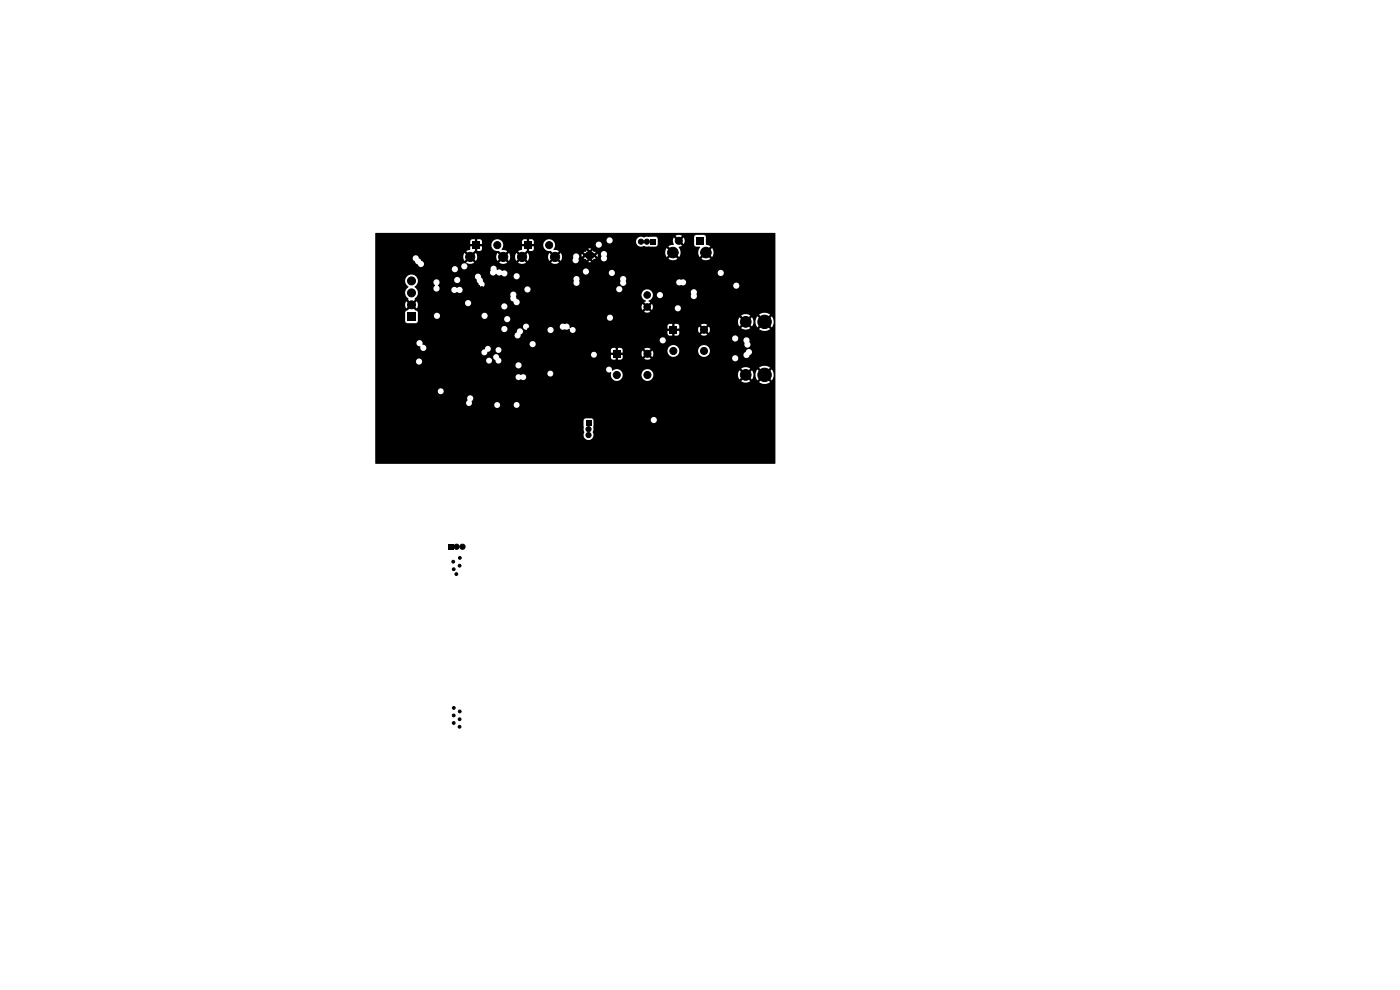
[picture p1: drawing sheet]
<svg xmlns="http://www.w3.org/2000/svg" width="297mm" height="210mm" viewBox="0 0 297 210" stroke-linecap="round" stroke-linejoin="round" font-family="sans-serif">
<g fill="#000" stroke="#000" stroke-width=".21">
<circle cx="82.1" cy="51.9" r="1.9"/>
<circle cx="86.6" cy="54.3" r=".3"/>
<circle cx="87.3" cy="59.6" r=".85"/>
<circle cx="90.3" cy="52.6" r=".3"/>
<circle cx="93.5" cy="55.9" r=".3"/>
<circle cx="96.7" cy="52.6" r=".3"/>
<circle cx="99.7" cy="54.5" r=".97"/>
<circle cx="105.5" cy="52" r=".75"/>
<circle cx="106.7" cy="54.5" r=".97"/>
<circle cx="110.7" cy="54.5" r=".97"/>
<circle cx="116.5" cy="52" r=".75"/>
<circle cx="117.7" cy="54.5" r=".97"/>
<circle cx="118.9" cy="56.2" r=".3"/>
<circle cx="121.6" cy="50.4" r=".3"/>
<circle cx="124.1" cy="54.2" r=".25"/>
<circle cx="125.1" cy="53.4" r=".25"/>
<circle cx="125.1" cy="54.2" r=".25"/>
<circle cx="125.1" cy="54.9" r=".25"/>
<circle cx="126.1" cy="54.2" r=".25"/>
<circle cx="127.2" cy="56.3" r=".3"/>
<circle cx="129.2" cy="52.3" r=".3"/>
<circle cx="135.7" cy="57" r=".3"/>
<circle cx="136" cy="51.3" r=".55"/>
<circle cx="137.2" cy="51.3" r=".55"/>
<circle cx="137.4" cy="59.2" r=".3"/>
<circle cx="138.8" cy="56.9" r=".3"/>
<circle cx="142.8" cy="53.6" r="1.12"/>
<circle cx="144" cy="51.1" r=".75"/>
<circle cx="147.8" cy="59.9" r=".3"/>
<circle cx="149.1" cy="59.9" r=".3"/>
<circle cx="149.8" cy="53.6" r="1.12"/>
<circle cx="162" cy="51.9" r="1.9"/>
<circle cx="87.3" cy="64.7" r=".85"/>
<circle cx="87.3" cy="62.1" r=".85"/>
<circle cx="87.6" cy="71.8" r=".3"/>
<circle cx="91.3" cy="64.7" r=".3"/>
<circle cx="94.2" cy="67.4" r=".3"/>
<circle cx="94.2" cy="66.2" r=".3"/>
<circle cx="94.2" cy="65" r=".3"/>
<circle cx="95.1" cy="74.1" r=".3"/>
<circle cx="98.6" cy="61.1" r=".3"/>
<circle cx="100.4" cy="62.6" r=".3"/>
<circle cx="101.1" cy="71" r=".3"/>
<circle cx="101.5" cy="60.8" r=".3"/>
<circle cx="102.2" cy="61.1" r=".3"/>
<circle cx="104.2" cy="79.7" r=".23"/>
<circle cx="104.5" cy="66.5" r=".22"/>
<circle cx="104.5" cy="67.5" r=".22"/>
<circle cx="104.5" cy="68.5" r=".23"/>
<circle cx="105.2" cy="79.7" r=".23"/>
<circle cx="105.5" cy="66.5" r=".22"/>
<circle cx="105.5" cy="67.5" r=".22"/>
<circle cx="105.5" cy="68.5" r=".22"/>
<circle cx="106.2" cy="79.7" r=".23"/>
<circle cx="106.5" cy="66.5" r=".22"/>
<circle cx="106.5" cy="67.5" r=".22"/>
<circle cx="106.5" cy="68.5" r=".22"/>
<circle cx="107.2" cy="79.7" r=".23"/>
<circle cx="107.7" cy="61.1" r=".3"/>
<circle cx="109.5" cy="76.3" r=".25"/>
<circle cx="109.6" cy="73" r=".3"/>
<circle cx="110.4" cy="78.7" r=".25"/>
<circle cx="112.2" cy="69.9" r=".3"/>
<circle cx="112.3" cy="63.7" r=".3"/>
<circle cx="112.7" cy="77.3" r=".25"/>
<circle cx="112.8" cy="64.5" r=".3"/>
<circle cx="113" cy="70.4" r=".3"/>
<circle cx="113" cy="66.8" r=".3"/>
<circle cx="113.3" cy="65.7" r=".3"/>
<circle cx="123.6" cy="60.7" r=".3"/>
<circle cx="123.6" cy="64.3" r=".3"/>
<circle cx="123.6" cy="63.3" r=".3"/>
<circle cx="123.6" cy="66.3" r=".3"/>
<circle cx="123.6" cy="65.3" r=".3"/>
<circle cx="124" cy="68.6" r=".3"/>
<circle cx="124.1" cy="65.7" r=".3"/>
<circle cx="124.1" cy="63.7" r=".3"/>
<circle cx="124.1" cy="64.7" r=".3"/>
<circle cx="126.2" cy="65.1" r=".22"/>
<circle cx="126.2" cy="64.4" r=".22"/>
<circle cx="126.9" cy="65.1" r=".22"/>
<circle cx="126.9" cy="64.4" r=".23"/>
<circle cx="127.7" cy="65.1" r=".22"/>
<circle cx="127.7" cy="64.4" r=".23"/>
<circle cx="128.4" cy="65.1" r=".22"/>
<circle cx="128.5" cy="64.4" r=".22"/>
<circle cx="130.1" cy="66" r=".3"/>
<circle cx="130.1" cy="65.1" r=".3"/>
<circle cx="130.1" cy="64.4" r=".3"/>
<circle cx="130.6" cy="64.7" r=".3"/>
<circle cx="130.6" cy="65.6" r=".3"/>
<circle cx="130.8" cy="79.5" r=".75"/>
<circle cx="134.9" cy="61" r=".3"/>
<circle cx="135.1" cy="66.7" r=".3"/>
<circle cx="137.3" cy="65.1" r=".7"/>
<circle cx="137.3" cy="62.6" r=".7"/>
<circle cx="137.3" cy="75" r=".75"/>
<circle cx="137.3" cy="79.5" r=".75"/>
<circle cx="139.9" cy="66.7" r=".3"/>
<circle cx="142" cy="60.8" r=".3"/>
<circle cx="142.9" cy="74.4" r=".75"/>
<circle cx="144.2" cy="63.1" r=".22"/>
<circle cx="144.2" cy="62.4" r=".23"/>
<circle cx="145" cy="63.1" r=".22"/>
<circle cx="145" cy="62.4" r=".23"/>
<circle cx="147.7" cy="66.3" r=".3"/>
<circle cx="149.2" cy="62.8" r=".3"/>
<circle cx="149.3" cy="69.9" r=".75"/>
<circle cx="149.3" cy="74.4" r=".75"/>
<circle cx="153.9" cy="61.8" r=".3"/>
<circle cx="156.1" cy="63.1" r=".3"/>
<circle cx="156.5" cy="78.1" r=".3"/>
<circle cx="156.6" cy="69.6" r=".3"/>
<circle cx="158.2" cy="68.3" r="1.14"/>
<circle cx="158.2" cy="79.5" r="1.14"/>
<circle cx="158.4" cy="63.5" r=".3"/>
<circle cx="160.8" cy="77.1" r=".3"/>
<circle cx="160.8" cy="70.5" r=".3"/>
<circle cx="161.3" cy="73.6" r=".3"/>
<circle cx="161.6" cy="75.3" r=".3"/>
<circle cx="162.2" cy="68.3" r="1.42"/>
<circle cx="162.2" cy="79.5" r="1.43"/>
<circle cx="163.6" cy="62.2" r=".3"/>
<circle cx="163.9" cy="61.3" r=".3"/>
<circle cx="82.1" cy="95.9" r="1.9"/>
<circle cx="96" cy="85.3" r=".25"/>
<circle cx="96" cy="84.3" r=".25"/>
<circle cx="97.3" cy="86.7" r=".25"/>
<circle cx="97.3" cy="87.7" r=".25"/>
<circle cx="100.5" cy="86.7" r=".25"/>
<circle cx="104.2" cy="80.7" r=".23"/>
<circle cx="104.2" cy="81.7" r=".23"/>
<circle cx="104.2" cy="82.7" r=".23"/>
<circle cx="105.2" cy="80.7" r=".23"/>
<circle cx="105.2" cy="82.7" r=".23"/>
<circle cx="105.2" cy="81.7" r=".23"/>
<circle cx="106.2" cy="80.7" r=".23"/>
<circle cx="106.2" cy="82.7" r=".23"/>
<circle cx="106.2" cy="81.7" r=".23"/>
<circle cx="107.2" cy="80.7" r=".23"/>
<circle cx="107.2" cy="82.7" r=".23"/>
<circle cx="107.2" cy="81.7" r=".23"/>
<circle cx="111.3" cy="82" r=".25"/>
<circle cx="113.3" cy="87" r=".25"/>
<circle cx="114.1" cy="91" r=".3"/>
<circle cx="114.7" cy="87.5" r=".25"/>
<circle cx="114.7" cy="82.7" r=".25"/>
<circle cx="115.8" cy="91" r=".3"/>
<circle cx="116" cy="82.3" r=".25"/>
<circle cx="117.1" cy="91" r=".3"/>
<circle cx="118.2" cy="91" r=".3"/>
<circle cx="119.4" cy="91" r=".3"/>
<circle cx="120.5" cy="91" r=".3"/>
<circle cx="124.9" cy="91" r=".55"/>
<circle cx="124.9" cy="92.3" r=".55"/>
<circle cx="159.2" cy="86.9" r=".3"/>
<circle cx="162" cy="95.9" r="1.9"/>
<circle cx="96.1" cy="119.2" r=".3"/>
<circle cx="96.9" cy="116" r=".55"/>
<circle cx="97.5" cy="118.4" r=".3"/>
<circle cx="98.1" cy="116" r=".55"/>
<circle cx="96.2" cy="120.8" r=".3"/>
<circle cx="96.8" cy="121.8" r=".3"/>
<circle cx="97.5" cy="120" r=".3"/>
<circle cx="96.2" cy="151.8" r=".3"/>
<circle cx="96.3" cy="153.4" r=".3"/>
<circle cx="96.3" cy="150.2" r=".3"/>
<circle cx="97.5" cy="154.2" r=".3"/>
<circle cx="97.5" cy="152.6" r=".3"/>
<circle cx="97.5" cy="150.9" r=".3"/>
</g>
<path d="M100.2 51.3h1.5v1.5h-1.5zM111.2 51.3h1.6v1.5h-1.6zM137.9 50.7h1.1v1.1h-1.1zM147.8 50.3h1.5v1.5h-1.5zM79.6 49.5l84.8-.1v49h-84.7l-.1-.1v-9.1h44.2v1.9l.2 .5a1.1 1.1 0 0 0 .9 1.7 1.1 1.1 0 0 0 .8-1.7l.2-.5v-1.9h12.1l.1 .1a.65 .65 0 0 0 1 .3 .65 .65 0 0 0-.2-1.1 .65 .65 0 0 0-.9 .7h-12.1l-.4-.5h-1.2l-.4 .2-.1 .3h-44.2v-3.8h19.3l.3 .7a.62 .62 0 0 0 .8-.2h4.8v.1a.63 .63 0 0 0 .7 .5 .63 .63 0 0 0 .6-.7h2.9v.2a.63 .63 0 0 0 .9 .4 .63 .63 0 0 0 0-1 .63 .63 0 0 0-.9 .4l-2.9-.1a.63 .63 0 0 0-.7-.4 .63 .63 0 0 0-.6 .6h-4.8l.1-.7a.69 .69 0 0 0 .2-1.1 .69 .69 0 0 0-1.1 .1v.7l-.3 .5h-19.3v-2.5h13.3v.2a.63 .63 0 0 0 .9 .4 .63 .63 0 0 0 0-1 .63 .63 0 0 0-.9 .4h-13.3v-3h29.8v.2a.75 .75 0 0 0 1.2 .4 .65 .65 0 0 0 .9-.2 .65 .65 0 0 0-.1-.9 .65 .65 0 0 0-.9 .2l-.4-.2a.63 .63 0 0 0-.7 .5h-29.8v-.7h36.5v.1a.63 .63 0 0 0 1 .5 .63 .63 0 0 0 0-1.1 .63 .63 0 0 0-1 .5h-36.5v-.9h49v.2a.84 .84 0 0 0 1.1 .5 1.27 1.27 0 0 0 .9 1.8 1.27 1.27 0 0 0 1.5-1.3h4v.1a1.25 1.25 0 0 0 1.4 1.2 1.25 1.25 0 0 0 1.1-1.4h18l.3 1.1 .6-.6 .4 .3-.7 .6 .1 .1a1.63 1.63 0 0 0 1.9-.1l-.7-.6 .4-.3 .6 .6 .3-1.1h.5l.1 .7 .3 .6 .7-.7 .3 .4-.7 .7a1.91 1.91 0 0 0 2.4 0l-.7-.7 .3-.4 .7 .7 .1-.1a1.92 1.92 0 0 0-.1-2.2l-.7 .7-.3-.4 .7-.7-.1-.1a1.92 1.92 0 0 0-2.3 .1l.7 .7-.3 .4-.7-.7-.4 1h-.5l-.3-.8-.6 .6-.4-.4 .6-.7a1.62 1.62 0 0 0-1.9 .1l.7 .6-.4 .4-.6-.6-.3 .8h-18a1.25 1.25 0 0 0-1.3-1.1 1.25 1.25 0 0 0-1.2 1.2h-4v-.2a1.32 1.32 0 0 0-2.2-.7 .68 .68 0 0 0-.5-.8 .68 .68 0 0 0-.8 .5h-49v-.7h29.7l.1 .1a.65 .65 0 0 0 1 .3 .65 .65 0 0 0-.2-1.1 .65 .65 0 0 0-.9 .7h-29.7v-.8h8.6l.1 .1a.65 .65 0 0 0 .8 .4 .65 .65 0 0 0 .4-.9h13.6v.2a.63 .63 0 0 0 1 .4 .63 .63 0 0 0 0-1 .63 .63 0 0 0-1 .4h-13.6a.65 .65 0 0 0-.8-.3 .65 .65 0 0 0-.5 .7h-8.6v-1.1h25l.1 .3 .3 .3a.68 .68 0 0 0 .6 .8 .68 .68 0 0 0 .8-.5 .68 .68 0 0 0-.5-.8l-.1-.3-.3-.3h19.9v.1a.63 .63 0 0 0 .9 .5 .63 .63 0 0 0 0-1.1 .63 .63 0 0 0-.9 .5l-20.1-.1a.63 .63 0 0 0-.7 .6h-25v-1h22.5v.1a.67 .67 0 0 0 .8 .6 .67 .67 0 0 0 .5-.8l.5-.1 .2-.3h1v.1a.63 .63 0 0 0 .7 .6 .63 .63 0 0 0 .6-.6h23.2v.5h.8v.5h-.8l.1 .7 .3 .3h.6v-.8h.5v.8l.9-.1 .1-.9h-.8v-.3h4.8l.2 .7 .6-.5 .3 .3-.5 .6a1.24 1.24 0 0 0 1.3 0h17.3a.65 .65 0 0 0 .7 .6 .65 .65 0 0 0 .6-.6 .65 .65 0 0 0-.5-.7h1.6v.1a.69 .69 0 0 0 .8 .4 .69 .69 0 0 0 .6-.6 .68 .68 0 0 0 .1-1.2 .68 .68 0 0 0-1 .6l-.4 .3-.1 .4h-2l-.3 .3-.1 .4h-17.3l-.5-.6 .3-.3 .6 .5a1.24 1.24 0 0 0 0-1.3l-.6 .5-.3-.3 .2-.2h3.9a1.25 1.25 0 0 0 1.2 1.3 1.25 1.25 0 0 0 1.3-1.3h4v.1a1.25 1.25 0 0 0 1.9 1 1.25 1.25 0 0 0 0-2.1 1.25 1.25 0 0 0-1.9 1h-4v-.2a1.25 1.25 0 0 0-1.3-1 1.25 1.25 0 0 0-1.2 1.2h-3.9l.3-.4a1.24 1.24 0 0 0-1.3 0l.5 .6-.3 .3-.6-.5-.2 .6h-4.8v-.2h.8l-.1-.7-.4-.3h-.5v.8h-.5v-.8l-.7 .1-.3 .4-23.2-.1a.63 .63 0 0 0-.7-.6 .63 .63 0 0 0-.6 .6h-1a.66 .66 0 0 0-.6-.8 .66 .66 0 0 0-.7 .7l-.4 .2-.3 .4h-22.5v-1.8h8.7a.83 .83 0 0 0 .9 .6 .67 .67 0 0 0 .5 .9 .67 .67 0 0 0 .8-.7 .67 .67 0 0 0-.9-.6h22.7a.65 .65 0 0 0 1 .5 .65 .65 0 0 0 0-1.2 .65 .65 0 0 0-1 .5v.2h-22.7v-.5l-.2-.3h50.5l.1 .1a.65 .65 0 0 0 .9 .4 .65 .65 0 0 0 .3-.9h14.1v.1a.65 .65 0 0 0 1.1 .3h1.3l.3 .5a.69 .69 0 0 0 .3 .9 .69 .69 0 0 0 .9-.3 .69 .69 0 0 0-.2-.9 .65 .65 0 0 0-.5-.9 .65 .65 0 0 0-.8 .7l-1.2-.1a.65 .65 0 0 0-.3-1 .65 .65 0 0 0-.9 .7h-14.1l-.2-.2a.65 .65 0 0 0-.7-.1 .65 .65 0 0 0-.4 .7l-50.7-.1a.65 .65 0 0 0-.9 .7h-8.7v-1.7h29.5l.1 .1a.71 .71 0 0 0 .8 .5 .71 .71 0 0 0 .5-.9l.4-.3v-.5h5.2a.65 .65 0 0 0 .7 .6 .65 .65 0 0 0 .6-.6 .65 .65 0 0 0-.5-.7h1.8l.1 .1a.87 .87 0 0 0 1.1 .4l.4 .1 .5-.3a.68 .68 0 0 0 .5 .9 .68 .68 0 0 0 .8-.5 .68 .68 0 0 0-.4-.7 .68 .68 0 0 0-.8 .2l-.1-.4h20.8v.5h.8v.5h-.8l.1 .7 .3 .3h.6v-.8h.5v.8l.9-.1 .1-.9h-.8v-.3h4.8l.2 .7 .6-.5 .3 .3-.5 .6a1.24 1.24 0 0 0 1.3 0l-.5-.6 .3-.3 .6 .5a1.24 1.24 0 0 0 0-1.3l-.6 .5-.3-.3 .5-.6a1.24 1.24 0 0 0-1.3 0l.5 .6-.3 .3-.6-.5-.2 .6h-4.8v-.2h.8l-.1-.7-.4-.3h-.5v.8h-.5v-.8l-.7 .1-.3 .4-20.8-.1a.86 .86 0 0 0-1.1-.4 .65 .65 0 0 0-1 .7h-2.1l-.4 .3-.1 .4h-5.2a.71 .71 0 0 0-.9-.4 .71 .71 0 0 0-.4 .8l-.4 .3-.1 .4h-29.5v-1.3h26.7a.65 .65 0 0 0 1 .5 .65 .65 0 0 0 .2-1h3.4l.1 .1a.65 .65 0 0 0 1 .3 .65 .65 0 0 0-.2-1.1 .65 .65 0 0 0-.9 .7l-3.5-.1a.65 .65 0 0 0-.7-.1 .65 .65 0 0 0-.4 .7h-26.7v-10.4h6.3l.2 .8 .6 .6a1.48 1.48 0 0 0 0 2.5l-.2 .2 .7 .6-.4 .3-.7-.5a1.34 1.34 0 0 0 .1 1.4l.6-.6 .4 .4-1.2 1.1v1.9l.4 .4h1.9l.3-.3 .1-.5h18.2l.3 .4 .3 .2 .6-.3h48.5l.3 1.1 .6-.6 .4 .4-.7 .6a1.62 1.62 0 0 0 2 0l-.7-.6 .4-.4 .6 .6 .3-1.1h.5l.1 .8 .3 .5 .7-.7 .3 .4-.7 .7a1.91 1.91 0 0 0 2.4 0l-.7-.7 .3-.4 .7 .7 .1-.1a1.92 1.92 0 0 0-.1-2.2l-.7 .7-.3-.4 .7-.7h-.1a1.92 1.92 0 0 0-2.3 0l.7 .7-.3 .4-.7-.7-.4 1h-.5l-.3-.8-.6 .6-.4-.3 .6-.7a1.62 1.62 0 0 0-1.9 .1l.7 .6-.4 .3-.6-.6-.3 .8h-48.5l.1-.6h20.5a.65 .65 0 0 0 1 .5 .65 .65 0 0 0 0-1.2 .65 .65 0 0 0-1 .5v.2h-20.5a.65 .65 0 0 0-.8-.4 .65 .65 0 0 0-.5 .7h-18.2v-.7h3.3l.1 .1a.65 .65 0 0 0 .7 .4 .65 .65 0 0 0 .6-.5h8.7l.1 .1a.65 .65 0 0 0 1 .3 .65 .65 0 0 0-.2-1.1 .65 .65 0 0 0-.9 .7h-8.7v-.2a.65 .65 0 0 0-.8-.6 .65 .65 0 0 0-.6 .8h-3.3l-.1-1h48a1.19 1.19 0 0 0 1.4 0l-.7-.6-.7 .6h-48l-1.2-.9 .4-.4 .6 .6 .2-.3h17.7l.1 .1a.65 .65 0 0 0 .7 .4 .65 .65 0 0 0 .5-.6h28.5l.2 .8 .6-.6a.35 .35 0 0 0 .4 .3 .35 .35 0 0 0 .4-.4l.6 .7 .2-.3h4.6l.1 .1a.65 .65 0 0 0 1 .3 .65 .65 0 0 0-.2-1.1 .65 .65 0 0 0-.9 .7h-4.6v-.5l-.2-.5-.7 .6a.38 .38 0 0 0-.3-.3 .38 .38 0 0 0-.4 .3l-.6-.6-.2 .5h-28.5a.65 .65 0 0 0-.6-.7 .65 .65 0 0 0-.7 .8h-17.7v-.7h10a.65 .65 0 0 0 1 .5 .65 .65 0 0 0 0-1.2 .65 .65 0 0 0-1 .5v.2h-10l-.2-.5-.6 .6-.4-.3 .7-.6-.1-.3 .6-.7h19.6l.1 .2a.89 .89 0 0 0 .6 1.3 .67 .67 0 0 0 .8 .6 .67 .67 0 0 0 .6-.7 .67 .67 0 0 0-.7-.6l-.2-.5 .2-.4h26.5v.2a1.42 1.42 0 0 0 .9 1.1l-.4 .3 .7 .7 .7-.7-.4-.2v-.2a1.19 1.19 0 0 0 .9-1h.8l.1 .1a.65 .65 0 0 0 1 .3 .65 .65 0 0 0 0-1h6.1l.1 .2a.72 .72 0 0 0 .1 1 .72 .72 0 0 0 1 0 .72 .72 0 0 0 .1-1 .65 .65 0 0 0-.5-.9 .65 .65 0 0 0-.8 .7l-6.3-.1a.65 .65 0 0 0-.9 .7h-.8v-.2a1.2 1.2 0 0 0-1.2-1.1 1.2 1.2 0 0 0-1.2 1.1l-26.5-.1a.65 .65 0 0 0-.8-.6 .65 .65 0 0 0-.6 .8h-19.6l.1-.4a1.7 1.7 0 0 0-.8-1.3l.7-.9h3.3l.4 .5a.7 .7 0 0 0-.3 1 .7 .7 0 0 0 1.1 .1h2.6a.79 .79 0 0 0 1.3 .4l.4 .2 .4-.1 .4-.6h13a.65 .65 0 0 0 .7 .6 .65 .65 0 0 0 .7-.7h18.1v.1a.65 .65 0 0 0 1.1 .3 .65 .65 0 0 0-.2-1.1 .65 .65 0 0 0-.9 .7l-18.1-.1a.65 .65 0 0 0-.8-.6 .65 .65 0 0 0-.6 .8h-13l-.1-.2a.82 .82 0 0 0-1.2-.3 .65 .65 0 0 0-.8-.1 .65 .65 0 0 0-.4 .7h-2.6l.1-.6-.3-.5 .4-.5-.2-.5h3.2l.1 .1a.65 .65 0 0 0 1.1 .2 .65 .65 0 0 0-.4-1h3.6l.8 1.3a.66 .66 0 0 0 .4 .8 .66 .66 0 0 0 .8-.2h52.8l.1 .1a.65 .65 0 0 0 1 .3 .65 .65 0 0 0-.2-1.1 .65 .65 0 0 0-.9 .7h-52.8l.1-.6-.4-.4v-.4h19.2l.1 .2a.71 .71 0 0 0 .2 1 .71 .71 0 0 0 .9 0 .71 .71 0 0 0 .1-1l.1-.2h8.5l.1 .2a.69 .69 0 0 0 .3 1.1 .69 .69 0 0 0 1-.6h10.5l.1 .1a.91 .91 0 0 0 1.1 .4 .68 .68 0 0 0 .9-.8 .68 .68 0 0 0-1.1-.4h-.6l-.3 .3-.1 .4h-10.5l-.2-.4a.66 .66 0 0 0-.3-1 .66 .66 0 0 0-.9 .7h-8.5v-.2a.65 .65 0 0 0-.8-.6 .65 .65 0 0 0-.6 .8h-19.2l-.4-.5 .1-.1h6.9v.1a.65 .65 0 0 0 1 .3 .65 .65 0 0 0-.2-1.1 .65 .65 0 0 0-.8 .7l-6.9-.1a.65 .65 0 0 0-.8-.6 .65 .65 0 0 0-.6 .8l-3.8-.1a.65 .65 0 0 0-.6 .8h-3.2l-.6-.3-.4 .3-.2 .5-3.3-.1a1.35 1.35 0 0 0-1.1-1.6 1.35 1.35 0 0 0-1.6 1.2h-6.3v-1.6h24.3l.1 .1a.72 .72 0 0 0 .6 .4 .72 .72 0 0 0 .7-.3l.4 .3h.4a.51 .51 0 0 1 .7 .2 .65 .65 0 0 0 .7-.2 .65 .65 0 0 0 .1-.7h16l.1 .1a.65 .65 0 0 0 .5 .4 .65 .65 0 0 0 .6-.2h4.3l.1 .1a.65 .65 0 0 0 .7 .5 .65 .65 0 0 0 .6-.6h21.7l.1 .1a.65 .65 0 0 0 1 .3 .65 .65 0 0 0-.2-1.1 .65 .65 0 0 0-.9 .7h-21.7v-.2a.65 .65 0 0 0-.8-.6 .65 .65 0 0 0-.6 .8l-4.2-.1a.65 .65 0 0 0-.5-.9 .65 .65 0 0 0-.8 .7l-16.1-.1a.83 .83 0 0 0-1-.1l-.4-.3h-.7a.69 .69 0 0 0-.8-.8 .69 .69 0 0 0-.5 1l-.2 .5h-24.3v-.7h16.2l.1 .1a.65 .65 0 0 0 1 .3 .65 .65 0 0 0 0-1h.9l.1 .1a.69 .69 0 0 0 1 .3 .69 .69 0 0 0 0-1.1l.1-.1a1.53 1.53 0 0 0 1.6-.1l-.6-.6 .4-.4 .6 .6a1.46 1.46 0 0 0 0-1.7l-.6 .7-.4-.4 .8-.7v-.8h.4v.9l.8-.1 .2-.3v-.6h-.8l.1-.4h2.7a1.34 1.34 0 0 0 1.7 1.4l.6 .6-.4 .4-.6-.7-.1 .3-.1 .7 .2 .8 .6-.7 .4 .4-.6 .6a1.46 1.46 0 0 0 1.7 0l-.6-.6 .4-.4 .6 .7 .2-.8h1.1l.2 .8 .6-.7 .4 .4-.5 .7a1.47 1.47 0 0 0 1.6-.1l-.6-.6 .4-.4 .6 .6a1.46 1.46 0 0 0 0-1.7l-.6 .7-.4-.4 .8-.7v-.8h.4v.9l.8-.1 .2-.3v-.6h-.8l.1-.4h2.7a1.34 1.34 0 0 0 1.7 1.4l.6 .6-.4 .4-.6-.6a1.47 1.47 0 0 0 0 1.7l.6-.7 .4 .4-.5 .7a1.47 1.47 0 0 0 1.6-.1l-.6-.6 .4-.4 .6 .7 2.5-.1a.65 .65 0 0 0 .5 .5 .65 .65 0 0 0 .7-.2h2.7l-.3-.4-.3 .4h-2.1v-.8l1.6 .1 .1 .3 .3-.3h-.2l.6 .1 .4-.1 .3 .3 .1-.3 .5-.1-.3-.3-.5 .4-.5-.1-.6 .1-.4-.4h1h-1l-.3 .3h-1.1l.2-.3-.1-.4h.6v.4l.4-.4 .3 .2 2.3-.1 .4 .3v-.5h.7l.1 .3a.68 .68 0 0 0 .1 1 .68 .68 0 0 0 1-.1 .68 .68 0 0 0 0-.9l.1-.5-.2-.4h12.5l.3 1.1 .7-.6 .3 .4-.6 .6a1.6 1.6 0 0 0 1.9 0l-.6-.6 .3-.4 .7 .6v-.1a1.91 1.91 0 0 0-.1-2l.7-.3-.6-.5 .4-.4 .5 .6a1.24 1.24 0 0 0 0-1.4l-.5 .5-.4-.3 .3-.3h2.8l.1 1.8 .3 .2h.9v.2a1.62 1.62 0 0 0-.1 2l.7-.6 .3 .4-.6 .6 .1 .1a1.61 1.61 0 0 0 1.8-.1l-.6-.6 .3-.4 .7 .6v-.1a1.61 1.61 0 0 0 0-1.8l-.7 .7-.3-.4 .6-.6-.9-.4-.1-1.7-.2-.3-1.9-.1-.4 .5h-2.8l.3-.3a1.24 1.24 0 0 0-1.4 0l.6 .6-.4 .3-.6-.5a1.58 1.58 0 0 0 .1 1.5l-1.2 .4 .6 .6-.3 .4-.7-.7-.3 .8h-12.6a.65 .65 0 0 0-.7-.1 .65 .65 0 0 0-.3 .7h-.7v-.2l-.4 .4h-2.2l-.4-.1-.4-.3v.3h-.6a.68 .68 0 0 0-.9-.2 .68 .68 0 0 0-.3 .9l-.1 .5h-2.5l.1-.2a1.46 1.46 0 0 0-.1-1.5l-.6 .7-.4-.4 .4-.4h5.4l.3 .3h1h-1l.5-.4 .5 .1 .5-.1 .5 .4 .3-.3-.5-.1-.1-.3-.3 .3h-.8l-.3-.3-.1 .3-.5 .1h-5.4l.2-.2-.5-.2-.6-.1-.1-.1 7.4-.1 .3 .3 .3-.3h-7.9l.3-.8h8.6a.65 .65 0 0 0 1 .5 .65 .65 0 0 0 0-1.2 .65 .65 0 0 0-1 .5v.2h-8.6l-.5-.9h11.4a.65 .65 0 0 0 .6 .6 .65 .65 0 0 0 .7-.5h4.9v.2a1.15 1.15 0 0 0 1.8 .8l.4 .1h2l.4-.4v-1.3l-.2-.3-2.2-.1a1.29 1.29 0 0 1-1.2 0 1.06 1.06 0 0 0-1 1l-4.9-.1a.65 .65 0 0 0-.6-.8 .65 .65 0 0 0-.7 .8l-11.4-.1a1.25 1.25 0 0 0-2.1 .9h-2.7l-.1-.2h.8v-.6l-.2-.3-.8-.1v.9h-.4v-.9l-.8 .1-.2 .3v.6h.8v.6h-.8l-.1 .7-.8 .3 .6 .6-.4 .4-.6-.7-.2 1h-1.1l-.2-1-.6 .7-.4-.4 .6-.6-1.2-.3a1.29 1.29 0 0 0-.3-2.1 1.29 1.29 0 0 0-1.9 1h-2.7l-.1-.2h.8l-.1-.8-.9-.2v.9h-.4v-.9l-.7 .1-.3 .2v.7h.8v.6h-.8l-.1 .7-.8 .3 .6 .6-.4 .4-.6-.7a1.46 1.46 0 0 0 0 1.8l.6-.7 .4 .4-.7 .8a.65 .65 0 0 0-1 .7l-1.2-.2a.65 .65 0 0 0-.8 .8h-16.2v-2.3h7.9l.7 .9 .4 .3a.71 .71 0 0 0 .7 .6 .71 .71 0 0 0 .7-.8 .71 .71 0 0 0-.7-.7l-.4-.4a.69 .69 0 0 0-.7-.6 .69 .69 0 0 0-.7 .7h-7.9zM86.4 66.4h1.7v1.7h-1.7zM130.1 74.3h1.5v1.5h-1.5zM142.1 69.2h1.5v1.5h-1.5zM124.3 89.2h1.1v1.1h-1.1zM95.1 115.4h1.1v1.1h-1.1z" fill="#000"/>
</svg>
